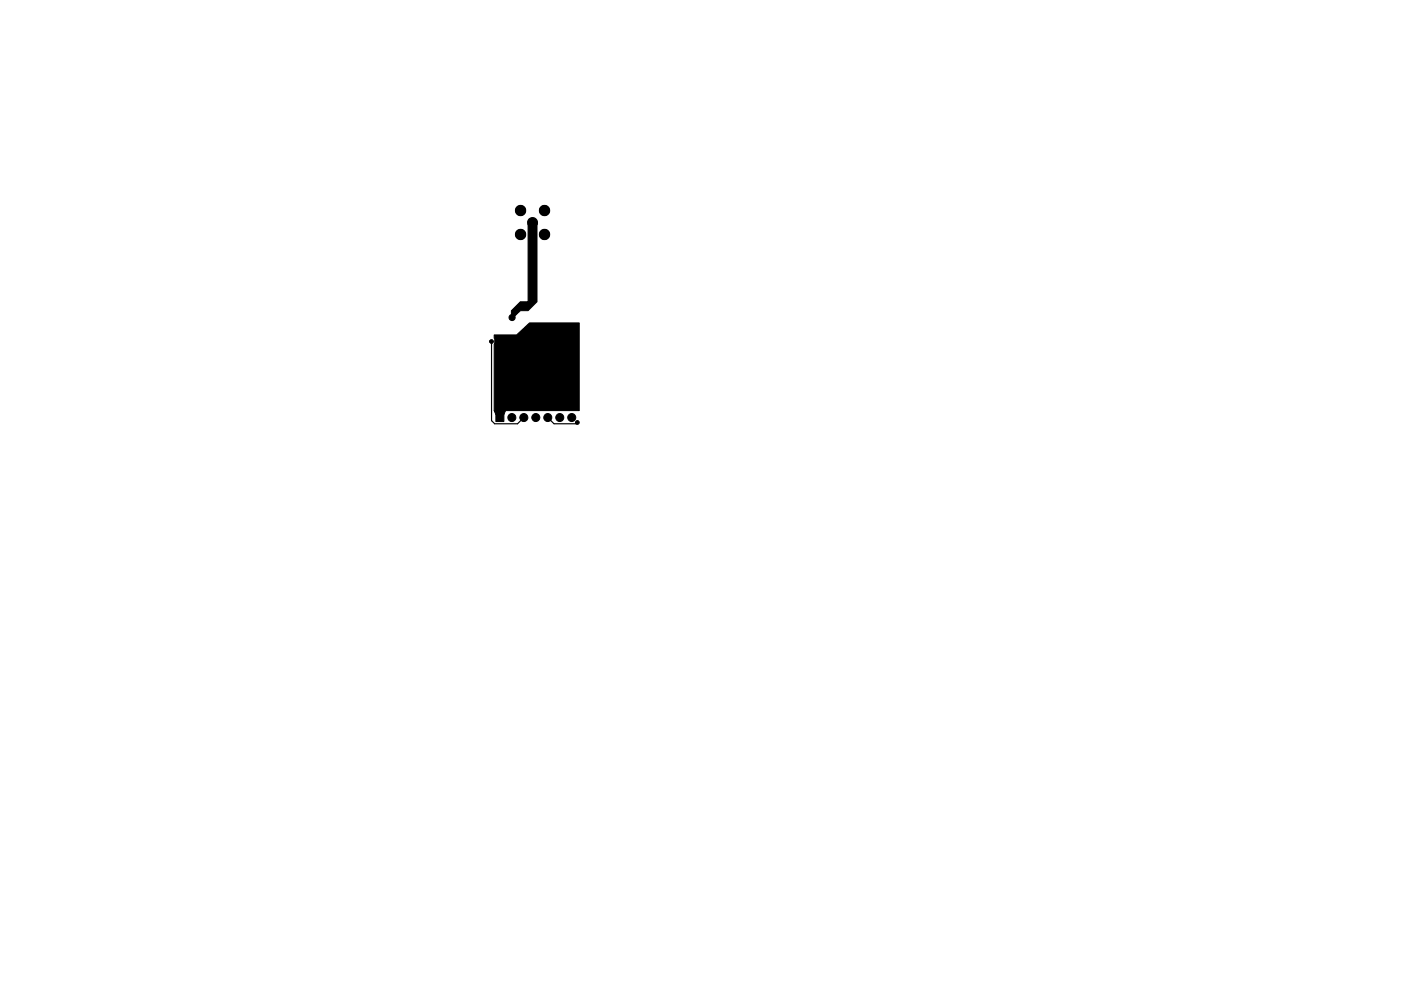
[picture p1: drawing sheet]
<svg xmlns="http://www.w3.org/2000/svg" width="297mm" height="210mm" viewBox="0 0 297 210" stroke-linecap="round" stroke-linejoin="round" font-family="sans-serif">
<g fill="#000" stroke="#000" stroke-width=".21">
<path d="M112 47.5l.5 .6 .7 .1 .7-.8v16.6l-1.9 1.9h-1.7l-1.2 1.2-.7-.4v-.8l1.9-1.9h1.7zM104.8 87.1h2.4l-.4 .9h-1.6zM105.1 87.7h1.7v1.7h-1.7zM104.8 71.1h4.7l2.8-2.6h10.5v18.6h-18v-14.1l.1-.2z"/>
<circle cx="110.4" cy="44.7" r="1.05"/>
<circle cx="110.4" cy="49.7" r="1.05"/>
<circle cx="112.9" cy="47.2" r="1.05"/>
<circle cx="115.4" cy="44.7" r="1.05"/>
<circle cx="115.4" cy="49.7" r="1.05"/>
<circle cx="104" cy="72.4" r=".2"/>
<circle cx="104.2" cy="72.5" r=".4"/>
<circle cx="108.6" cy="67.4" r=".65"/>
<circle cx="112.5" cy="69.4" r=".4"/>
<circle cx="121.2" cy="75" r=".4"/>
<circle cx="108.5" cy="88.6" r=".85"/>
<circle cx="111.1" cy="88.6" r=".85"/>
<circle cx="113.6" cy="88.6" r=".85"/>
<circle cx="116.1" cy="88.6" r=".85"/>
<circle cx="118.7" cy="88.6" r=".85"/>
<circle cx="121.2" cy="88.6" r=".85"/>
<circle cx="122.4" cy="89.6" r=".4"/>
</g>
<g fill="none" stroke="#000" stroke-width=".3">
<circle cx="110.4" cy="49.7" r="1.05"/>
<circle cx="110.4" cy="44.7" r="1.05"/>
<circle cx="115.4" cy="44.7" r="1.05"/>
<circle cx="115.4" cy="49.7" r="1.05"/>
</g>
<path d="M104 72.4l.2 .3v16.5l.7 .7h4.8l1.3-1.3M111 88.6h.1M116.1 88.6l1.4 1.3h4.6l.3-.3" fill="none" stroke="#000" stroke-width=".25"/>
<path d="M121.2 75h-9l-6.2 6.2v7.4" fill="none" stroke="#000" stroke-width=".4"/>
</svg>
